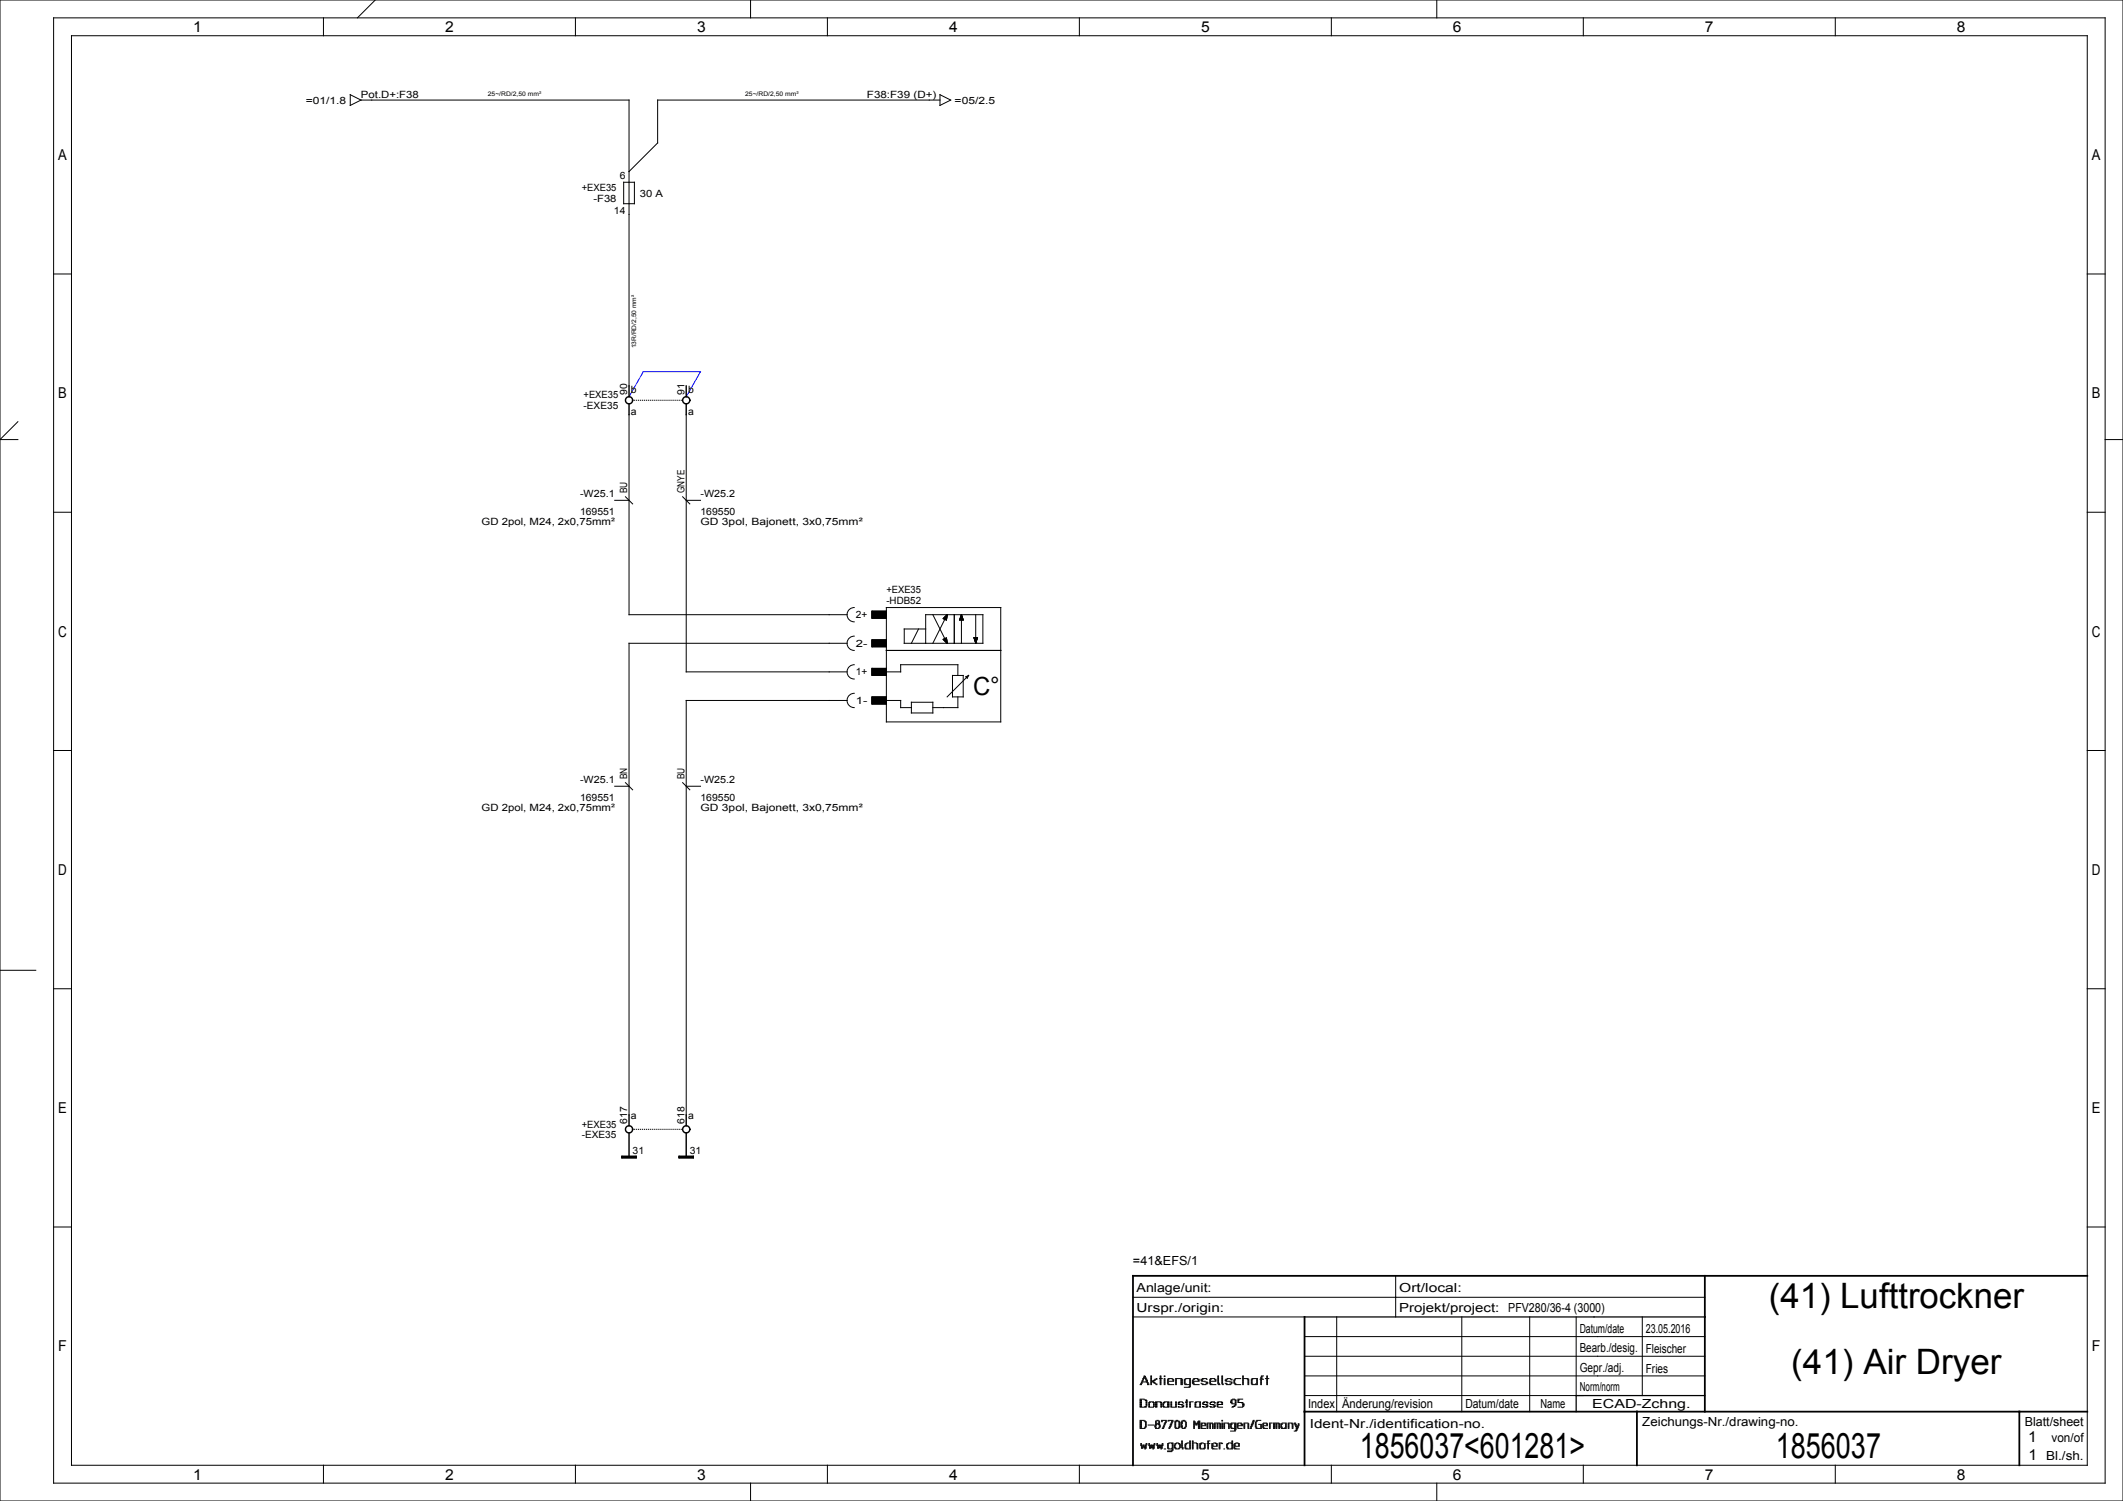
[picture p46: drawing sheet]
<svg xmlns="http://www.w3.org/2000/svg" width="594mm" height="420mm" viewBox="0 0 594 420" stroke-linecap="round" stroke-linejoin="round" font-family="sans-serif">
<defs><g id="words">
<g font-size="9.8">
<text x="494.9" y="365.9">(41) Lufttrockner</text>
<text x="501.2" y="384.4">(41) Air Dryer</text>
<text x="380.5" y="408">1856037&lt;601281&gt;</text>
<text x="496.9" y="408">1856037</text>
</g>
<text font-size="7" x="272.2" y="194.3">C°</text>
<g font-size="4.2">
<text x="54" y="9">1</text>
<text x="124.5" y="9">2</text>
<text x="195" y="9">3</text>
<text x="265.5" y="9">4</text>
<text x="336" y="9">5</text>
<text x="406.5" y="9">6</text>
<text x="477" y="9">7</text>
<text x="547.5" y="9">8</text>
<text x="16.3" y="44.8">A</text>
<text x="585.3" y="44.8">A</text>
<text x="16.3" y="111.5">B</text>
<text x="585.3" y="111.5">B</text>
<text x="16.3" y="178.2">C</text>
<text x="585.3" y="178.2">C</text>
<text x="16.3" y="244.8">D</text>
<text x="585.3" y="244.8">D</text>
<text x="16.3" y="311.5">E</text>
<text x="585.3" y="311.5">E</text>
<text x="16.3" y="378.2">F</text>
<text x="585.3" y="378.2">F</text>
<text x="567.5" y="403.5">1</text>
<text x="54" y="414">1</text>
<text x="124.5" y="414">2</text>
<text x="195" y="414">3</text>
<text x="265.5" y="414">4</text>
<text x="336" y="414">5</text>
<text x="406.5" y="414">6</text>
<text x="477" y="414">7</text>
<text x="547.5" y="414">8</text>
<text x="567.5" y="408.5">1</text>
</g>
<g font-size="3.5">
<text x="317" y="354">=41&amp;EFS/1</text>
<text x="318" y="361.5">Anlage/unit:</text>
<text x="391.5" y="361.5">Ort/local:</text>
<text x="318" y="367">Urspr./origin:</text>
<text x="391.5" y="367">Projekt/project:</text>
<text x="422" y="367">PFV280/36-4 (3000)</text>
<text x="442" y="372.9">Datum/date</text>
<text x="460.5" y="373">23.05.2016</text>
<text x="442" y="383.9">Gepr./adj.</text>
<text x="442" y="378.4">Bearb./desig.</text>
<text x="460.5" y="378.5">Fleischer</text>
<text x="442" y="389.3">Norm/norm</text>
<text x="460.5" y="384">Fries</text>
<text x="366" y="394">Index</text>
<text x="375.5" y="394">Änderung/revision</text>
<text x="410" y="394">Datum/date</text>
<text x="431" y="394">Name</text>
<text x="445.5" y="394">ECAD-Zchng.</text>
<text x="366.5" y="399.5">Ident-Nr./identification-no.</text>
<text x="459.5" y="399">Zeichungs-Nr./drawing-no.</text>
<text x="566.5" y="399">Blatt/sheet</text>
<text x="574" y="403.5">von/of</text>
<text x="572.5" y="408.5">Bl./sh.</text>
</g>
<g font-size="2.8">
<text x="85.6" y="29">=01/1.8</text>
<text x="101" y="27.4">Pot.D+:F38</text>
<text x="242.6" y="27.4">F38:F39 (D+)</text>
<text x="267.1" y="29">=05/2.5</text>
<text x="162.8" y="53.5">+EXE35</text>
<text x="173.4" y="50">6</text>
<text x="166" y="56.5">-F38</text>
<text x="179" y="55">30 A</text>
<text x="171.8" y="60">14</text>
<text x="163.3" y="111.5">+EXE35</text>
<text x="175.5" y="110.5" transform="rotate(-90 175.5 110.5)">90</text>
<text x="176.5" y="110">b</text>
<text x="191.5" y="110.5" transform="rotate(-90 191.5 110.5)">91</text>
<text x="192.5" y="110">b</text>
<text x="163.3" y="114.5">-EXE35</text>
<text x="176.5" y="116">a</text>
<text x="192.5" y="116">a</text>
<text x="162.3" y="139">-W25.1</text>
<text x="175.5" y="138" transform="rotate(-90 175.5 138)">BU</text>
<text x="191.5" y="138" transform="rotate(-90 191.5 138)">GNYE</text>
<text x="196" y="139">-W25.2</text>
<text x="134.7" y="147">GD 2pol, M24, 2x0,75mm²</text>
<text x="162.3" y="144">169551</text>
<text x="196" y="144">169550</text>
<text x="196" y="147">GD 3pol, Bajonett, 3x0,75mm²</text>
<text x="248" y="166">+EXE35</text>
<text x="239.5" y="173">2+</text>
<text x="248" y="169">-HDB52</text>
<text x="239.5" y="181">2-</text>
<text x="239.5" y="189">1+</text>
<text x="239.5" y="197">1-</text>
<text x="162.3" y="219">-W25.1</text>
<text x="175.5" y="218" transform="rotate(-90 175.5 218)">BN</text>
<text x="191.5" y="218" transform="rotate(-90 191.5 218)">BU</text>
<text x="196" y="219">-W25.2</text>
<text x="134.7" y="227">GD 2pol, M24, 2x0,75mm²</text>
<text x="162.3" y="224">169551</text>
<text x="196" y="227">GD 3pol, Bajonett, 3x0,75mm²</text>
<text x="196" y="224">169550</text>
<text x="162.8" y="315.5">+EXE35</text>
<text x="175.5" y="314.5" transform="rotate(-90 175.5 314.5)">617</text>
<text x="176.5" y="313">a</text>
<text x="191.5" y="314.5" transform="rotate(-90 191.5 314.5)">618</text>
<text x="192.5" y="313">a</text>
<text x="162.8" y="318.5">-EXE35</text>
<text x="177" y="323">31</text>
<text x="193" y="323">31</text>
</g>
<g font-size="1.7">
<text x="136.5" y="27">25~/RD/2,50 mm²</text>
<text x="208.5" y="27">25~/RD/2,50 mm²</text>
<text x="178" y="97.5" transform="rotate(-90 178 97.5)">13R/RD/2,50 mm²</text>
</g>
</g></defs>
<g fill="none" stroke="#000" stroke-width=".28">
<path d="M0 0h594v420h-594zM15 5h574v410h-574zM20 10h564v400h-564zM90.5 5v5M105 0l-5 5M161 5v5M210 0v5M231.5 5v5M302 5v5M372.5 5v5M402 0v5M443 5v5"/>
<path d="M513.5 5v5M98 26.5l3 1.5-3 1.5zM101 28h75v80M263 28h-79v12l-8 8M263 26.5l3 1.5-3 1.5zM174.5 51h3v6h-3zM15 76.7h5M584 76.7h5M5 118l-5 5h5M176 116v56h61M192 116v72h45M172 140h4"/>
<path d="M175 139l2 2M191 139l2 2M192 140h4M589 123h5M15 143.3h5M584 143.3h5M237 180h-61v132M239 178a2 2 0 0 0-2 2 2 2 0 0 0 2 2M239 170a2 2 0 0 0-2 2 2 2 0 0 0 2 2M244 180h4M244 172h4M244 179.1h4"/>
<path d="M244 179.2h4M244 179.3h4M244 179.4h4M244 179.5h4M244 179.6h4M244 179.7h4M244 179.8h4M244 179.9h4M244 171.1h4M244 171.2h4M244 171.3h4M244 171.4h4"/>
<path d="M244 171.5h4M244 171.6h4M244 171.7h4M244 171.8h4M244 171.9h4M244 172.1h4M244 172.2h4M244 172.3h4M244 172.4h4M244 172.5h4M244 172.6h4M244 172.7h4"/>
<path d="M244 172.8h4M244 172.9h4M248 171h-4v2h4M248 179h-4v2h4M248 170h32v32h-32zM257 176l-2 4M259 176h-6v4h22v-8h-16v8M261 172l4 8M263.9 178.9l.9-.4 .2 1.5M263.9 178.9l1.1 1.1M263.9 178.9h1M263.9 173.1h1"/>
<path d="M264 179h.9M264 173.1h.8M264 173h.9M264 178.8h.8M264.1 172.9h.8M264.1 179.1h.8M264.1 173.2h.7M264.2 179.2h.7M264.2 178.8h.6M264.2 172.8h.7M264.3 179.3h.6M264.3 172.7h.6"/>
<path d="M264.3 173.3h.5M264.4 178.7h.4M264.4 172.6h.5M264.4 179.4h.5M264.5 173.4h.3M264.5 179.5h.4M264.5 172.5h.4M264.5 178.6h.3M264.6 172.4h.3M264.6 179.6h.3M264.6 173.4h.2M264.6 172.4h.4"/>
<path d="M264.7 178.6h.1M264.7 179.7h.3M264.7 172.3h.3M264.8 172.2h.2M264.8 173.5h.1M264.8 179.8h.2M264.9 179.9h.1M264.9 172.1h.1M265 172l-1.1 1.1 .9 .4M265 172l-.2 1.5M265 172l-4 8M267 172v8"/>
<path d="M268.5 173.4h1M268.5 173.4h.9M268.6 173.3h.8M268.6 173.2h.8M268.6 173.1h.8M268.7 173h.6M268.7 172.9h.6M268.7 172.8h.6M268.8 172.7h.4M268.8 172.6h.4M268.8 172.5h.4M268.9 172.4h.2"/>
<path d="M268.9 172.3h.2M268.9 172.2h.2M269 172.1h.1M269 172l.5 1.5h-1zM269 172v8M272.5 178.4h1l-.5 1.5zM272.5 178.4h1M272.5 178.5h1M272.6 178.6h.8M272.6 178.7h.8M272.6 178.8h.8M272.6 178.8h.7"/>
<path d="M272.7 178.9h.6M272.7 179h.6M272.7 179.1h.6M272.8 179.2h.4M272.8 179.3h.4M272.8 179.4h.4M272.9 179.5h.2M272.9 179.6h.2M272.9 179.7h.2M273 179.8h.1M273 179.9h.1M273 172v8"/>
<path d="M237 196h-45v116M239 194a2 2 0 0 0-2 2 2 2 0 0 0 2 2M239 186a2 2 0 0 0-2 2 2 2 0 0 0 2 2M244 188h8v-2h16v3M244 196h8v2h3M244 195.1h4M244 195.2h4M244 195.3h4M244 195.4h4M244 195.5h4M244 195.6h4M244 195.7h4"/>
<path d="M244 195.8h4M244 195.9h4M244 196.1h4M244 196.2h4M244 196.3h4M244 196.4h4M244 196.5h4M244 196.6h4M244 196.7h4M244 196.8h4M244 196.9h4M244 180.1h4"/>
<path d="M244 180.2h4M244 180.3h4M244 180.4h4M244 180.5h4M244 180.6h4M244 180.7h4M244 180.8h4M244 180.9h4M244 181h4M244 187h4M244 187.1h4M244 187.2h4"/>
<path d="M244 187.3h4M244 187.4h4M244 187.5h4M244 187.6h4M244 187.7h4M244 187.8h4M244 187.9h4M244 188h4M244 188.1h4M244 188.2h4M244 188.3h4M244 188.4h4"/>
<path d="M244 188.5h4M244 188.6h4M244 188.7h4M244 188.8h4M244 188.9h4M248 195h-4v2h4M248 187h-4v2h4M248 182h32M255 196.5h6v3h-6zM266.5 189h3v6h-3zM268 195v3h-7M270.2 189.4l.8-.4-.4 .8z"/>
<path d="M271 189l-6 6M15 210h5M175 219l2 2M191 219l2 2M584 210h5M172 220h4M192 220h4M0 271.5h10M15 276.7h5M584 276.7h5M174 323.6h4M174 323.7h4"/>
<path d="M174 323.8h4M174 323.9h4M174 323.5h4v.5h-4zM190 323.6h4M190 323.7h4M190 323.8h4M190 323.9h4M190 323.5h4v.5h-4zM15 343.3h5M390.5 357v11.5M584 343.3h5M317 363h160"/>
<path d="M317 368.5h48M365 379.5h112M365 374h112M374 368.5v26.5M409 368.5v26.5M428 368.5v26.5M441 368.5v22M459.5 368.5v22M319 398h.4M319 387.4h.4M319 398.6h.4M319 399.5h.4"/>
<path d="M319 393h.4M319 399.1h.4M319 398.8h.4M319 398.9h.4M319 392.1h.4M319 392.6h.4M319 399.3h.4M319 397.6h.4M319 392.8h.4M319 398.4h.4M319 392.4h.4M319 399.7h1.3"/>
<path d="M319 393.6h.4M319 393.8h1.7M319 398.2h.4M319 393.2h.4M319 392.3h.4M319 391.9h.4M319 391.7h.4M319 397.8h.4M319 393.4h.4M319 397.4h1.1M319 391.5h1.1M319.2 387.1h.4"/>
<path d="M319.2 387.2h.2M319.4 386.9h.2M319.4 386.7h1.7M319.6 386.5h.2M319.6 386.3h.2M319.8 385.9h.1M319.8 385.7h.3M319.8 386.1h.1M319.9 385.6h.2M319.9 385.4h.6M320.1 397.6h.4M320.1 385h.2"/>
<path d="M320.1 385.2h.4M320.1 391.7h.6M320.3 399.5h.2M320.3 399.3h.4M320.3 385.6h.4M320.3 393.6h.4M320.3 397.8h.4M320.5 385.9h.4M320.5 398h.2M320.5 398.6h.2M320.5 399.1h.2M320.5 398.8h.2"/>
<path d="M320.5 398.9h.2M320.5 398.4h.2M320.5 385.7h.2M320.5 398.2h.2M320.5 391.9h.4M320.7 386.5h.4M320.7 393h.2M320.7 392.1h.2M320.7 392.6h.2M320.7 392.8h.2M320.7 392.4h.2M320.7 393.2h.2"/>
<path d="M320.7 386.1h.2M320.7 386.3h.4M320.7 392.3h.2M320.7 393.4h.2M320.9 386.9h.4M321.1 387.4h.3M321.1 387.1h.2M321.1 387.2h.3M321.3 398.8h1.5M321.4 393h.2M321.4 392.6h.2M321.4 392.8h.2"/>
<path d="M321.4 392.4h.4M321.4 393.6h.2M321.4 393.8h1.4M321.4 393.2h.2M321.4 393.4h.2M321.6 392.3h1.2M322 385.9h.2M322 387.4h.2M322 386.5h.2M322 387.1h.2M322 386.9h.2M322 386.7h.4"/>
<path d="M322 385h.2M322 385.6h.2M322 385.7h.2M322 387.2h.2M322 386.1h.2M322 385.2h.2M322 386.3h.2M322 385.4h.2M322.4 386.5h.4M322.6 386.7h.3M322.6 392.4h.3M322.6 386.3h.5"/>
<path d="M322.8 393h.1M322.8 392.6h.1M322.8 386.9h.3M322.8 392.8h.1M322.8 393.6h.1M322.8 393.2h.1M322.8 393.4h.1M322.9 387.1h.4M322.9 386.1h.4M323.1 385.9h.6M323.1 399.1h.2M323.1 398.8h.4"/>
<path d="M323.1 398.9h.4M323.1 399.3h.4M323.3 398h.2M323.3 398.6h.4M323.3 399.5h.2M323.3 393h.4M323.3 392.6h.4M323.3 397.6h.4M323.3 392.8h.4M323.3 398.4h1.1M323.3 392.4h.4M323.3 399.7h1"/>
<path d="M323.3 393.6h.4M323.3 393.8h.4M323.3 387.2h.4M323.3 398.2h.2M323.3 393.2h.4M323.3 392.3h1.5M323.3 397.8h.2M323.3 393.4h.4M323.5 387.4h.2M323.5 385.7h.2M323.7 397.4h.4M324.1 398.6h.3"/>
<path d="M324.1 397.6h.3M324.1 398.2h.3M324.3 398h.1M324.3 399.5h.1M324.3 398.8h.3M324.3 399.3h.3M324.3 397.8h.1M324.4 399.1h.2M324.4 398.9h.2M324.4 385.7h.8M324.6 385.9h.2M324.6 387.4h.2"/>
<path d="M324.6 386.5h.2M324.6 387.1h.2M324.6 386.9h.2M324.6 386.7h.2M324.6 385h.2M324.6 392.4h.4M324.6 385.6h.2M324.6 387.2h.2M324.6 386.1h.2M324.6 385.2h.2M324.6 386.3h.2M324.6 385.4h.2"/>
<path d="M324.8 393h.2M324.8 392.6h.2M324.8 392.8h.2M324.8 393.6h.2M324.8 393.8h.2M324.8 393.2h.2M324.8 393.4h.2M325 397.6h.2M325 397.8h.2M325 397.4h1.3M325.2 399.7h.4M325.4 399.5h.2"/>
<path d="M325.4 393h.2M325.4 392.6h.4M325.4 399.3h.4M325.4 392.8h.2M325.4 393.6h.4M325.4 393.2h.2M325.4 393.4h.2M325.6 399.1h.2M325.6 398.9h.2M325.6 392.4h.3M325.6 393.8h1.5M325.8 385.9h.1"/>
<path d="M325.8 387.4h.1M325.8 386.5h.1M325.8 398.6h.1M325.8 398.8h.1M325.8 387.1h.1M325.8 386.9h.1M325.8 386.7h.1M325.8 398.4h.3M325.8 385h.1M325.8 385.7h.1M325.8 387.2h.1M325.8 386.1h.1"/>
<path d="M325.8 385.2h.1M325.8 386.3h.1M325.8 392.3h1.3M325.9 398h.4M325.9 398.2h.2M326.1 397.6h.4M326.1 397.8h.2M326.7 385.9h.4M326.7 386.5h1.7M326.7 393h.4M326.7 387.1h.2M326.7 392.6h.4"/>
<path d="M326.7 386.9h.2M326.7 386.7h.2M326.7 392.8h.4M326.7 392.4h.4M326.7 393.6h.4M326.7 387.2h.4M326.7 393.2h.4M326.7 386.1h.2M326.7 386.3h.2M326.7 393.4h.4M326.9 387.4h1.5M326.9 397.6h.2"/>
<path d="M326.9 385.7h1.1M326.9 397.4h1.3M327.1 399.5h.3M327.1 399.7h.2M327.3 399.1h.3M327.3 399.3h.1M327.4 398.6h.4M327.4 398.8h.4M327.4 398.9h.2M327.6 393h.2M327.6 392.6h.2M327.6 392.8h.2"/>
<path d="M327.6 398.4h.2M327.6 392.4h.2M327.6 393.6h.2M327.6 393.8h1.5M327.6 398.2h.4M327.6 393.2h.2M327.6 392.3h.2M327.6 393.4h.2M327.8 398h.2M327.8 397.6h.4M327.8 397.8h.4M328 385.9h.4"/>
<path d="M328.2 386.1h.2M328.2 386.3h.2M328.8 398h.1M328.8 398.6h.1M328.8 399.5h.3M328.8 399.1h.1M328.8 398.8h.1M328.8 398.9h.1M328.8 399.3h.1M328.8 397.6h.5M328.8 398.4h.1M328.8 398.2h.1"/>
<path d="M328.8 397.8h.3M328.9 385.9h.2M328.9 387.4h.2M328.9 386.5h.2M328.9 393h.2M328.9 387.1h.2M328.9 392.6h.2M328.9 386.9h.2M328.9 386.7h.2M328.9 392.8h.2M328.9 392.4h.2M328.9 399.7h.8"/>
<path d="M328.9 393.6h.2M328.9 385.7h1.7M328.9 387.2h.2M328.9 393.2h.2M328.9 386.1h.2M328.9 386.3h.2M328.9 392.3h.2M328.9 393.4h.2M329.1 397.4h.4M329.5 397.6h.4M329.7 399.5h.4M329.7 393h1.1"/>
<path d="M329.7 392.6h.2M329.7 399.3h.4M329.7 392.8h.2M329.7 392.4h.4M329.7 393.6h.2M329.7 393.8h1.3M329.7 397.8h.4M329.9 398h.2M329.9 398.6h.2M329.9 399.1h.2M329.9 398.8h.2M329.9 398.9h.2"/>
<path d="M329.9 398.4h.2M329.9 398.2h.2M329.9 392.3h.9M330.4 385.9h.4M330.4 398h.4M330.4 387.4h.4M330.4 386.5h.4M330.4 398.6h.2M330.4 399.1h.4M330.4 398.8h.2M330.4 398.9h.4M330.4 387.1h.4"/>
<path d="M330.4 386.9h.4M330.4 399.3h.4M330.4 386.7h.4M330.4 398.4h.4M330.4 387.2h.4M330.4 398.2h.4M330.4 386.1h.4M330.4 386.3h.4M330.6 399.5h.2M330.6 397.6h.6M330.6 393.2h.6M330.6 397.8h.2"/>
<path d="M330.8 392.4h.2M330.8 399.7h.8M330.8 393.6h.4M331 392.6h.2M331 393.4h.2M331 397.4h.4M331.4 385.9h.4M331.4 386.5h.2M331.4 399.5h.4M331.4 387.1h.2M331.4 386.9h.2M331.4 386.7h.2"/>
<path d="M331.4 397.6h.4M331.4 388.2h1.5M331.4 387.2h.5M331.4 386.1h.2M331.4 386.3h.2M331.6 387.4h1.5M331.6 399.3h.2M331.6 397.8h.2M331.8 398h.1M331.8 398.6h.1M331.8 399.1h.1M331.8 398.8h.1"/>
<path d="M331.8 398.9h.1M331.8 398.4h.1M331.8 392.4h.3M331.8 385.7h1.3M331.8 398.2h.1M331.8 392.3h.5M331.9 393h.2M331.9 392.1h.2M331.9 392.6h.2M331.9 392.8h.2M331.9 393.6h.2M331.9 393.8h.2"/>
<path d="M331.9 393.2h.2M331.9 391.9h.2M331.9 391.7h.2M331.9 393.4h.2M332.7 388h.4M332.9 385.9h.2M332.9 386.5h.2M332.9 393h.2M332.9 387.1h.2M332.9 392.6h.2M332.9 386.9h.2M332.9 386.7h.2"/>
<path d="M332.9 392.8h.2M332.9 392.4h.2M332.9 393.6h.2M332.9 393.8h.2M332.9 387.2h.2M332.9 393.2h.2M332.9 386.1h.2M332.9 386.3h.2M332.9 392.3h.9M332.9 393.4h.2M332.9 387.6h.2M332.9 387.8h.2"/>
<path d="M333.6 386.5h1.9M333.6 387.1h.4M333.6 386.9h.4M333.6 386.7h.4M333.6 386.3h.2M333.8 385.9h.4M333.8 387.2h.4M333.8 386.1h.2M334 398h.4M334 387.4h1.5M334 398.6h.2M334 399.5h.2"/>
<path d="M334 399.1h.2M334 398.8h.2M334 398.9h.2M334 399.3h.2M334 397.6h.2M334 398.4h.2M334 399.7h.2M334 385.7h1.1M334 398.2h.2M334 397.8h.4M334.4 393h.2M334.4 392.6h.2"/>
<path d="M334.4 392.8h.2M334.4 398.4h.4M334.4 392.4h.4M334.4 393.6h.2M334.4 393.8h1.5M334.4 398.2h.2M334.4 393.2h.2M334.4 393.4h.2M334.6 398.6h.3M334.6 398.8h.3M334.6 392.3h1.3M334.9 398.4h.2"/>
<path d="M334.9 398.2h.2M335.1 385.9h.4M335.1 398h.6M335.1 386.1h.4M335.1 397.8h.6M335.3 398.6h.4M335.3 399.5h.4M335.3 399.1h.4M335.3 398.8h.4M335.3 398.9h.4M335.3 399.3h.4M335.3 397.6h.4"/>
<path d="M335.3 398.4h.4M335.3 399.7h.4M335.3 398.2h.4M335.3 386.3h.2M335.7 393h.2M335.7 392.6h.2M335.7 392.8h.2M335.7 392.4h.2M335.7 393.6h.2M335.7 393.2h.2M335.7 393.4h.2M336.1 385.9h.5"/>
<path d="M336.1 398.6h.2M336.1 399.5h.2M336.1 399.1h.2M336.1 398.8h.2M336.1 398.9h1.3M336.1 387.1h.2M336.1 399.3h.2M336.1 398.4h.3M336.1 399.7h1.3M336.1 398.2h1.1M336.1 386.1h.3M336.1 386.3h.3"/>
<path d="M336.3 386.5h.9M336.3 387.2h.3M336.4 387.4h1M336.4 392.6h.2M336.4 392.8h.4M336.4 393.6h.4M336.4 385.7h1.2M336.6 393h1.1M336.6 392.4h.4M336.6 393.8h1.1M336.8 392.3h.9M337 398.4h.4"/>
<path d="M337.2 398.6h.2M337.2 398.8h.2M337.2 386.7h.5M337.4 387.2h.3M337.4 393.2h.5M337.6 385.9h.1M337.6 387.1h.3M337.6 386.9h.3M337.6 392.4h.3M337.6 393.6h.3M337.7 398.6h.2M337.7 399.5h.2"/>
<path d="M337.7 399.1h.2M337.7 398.8h.2M337.7 398.9h.2M337.7 392.6h.2M337.7 399.3h.2M337.7 398.4h.2M337.7 399.7h.2M337.7 398.2h1.6M337.7 393.4h.2M338.5 385.9h.4M338.5 386.5h1.7M338.5 398.6h.2"/>
<path d="M338.5 399.5h.2M338.5 399.1h.2M338.5 398.8h.2M338.5 398.9h.2M338.5 387.1h.2M338.5 392.6h.2M338.5 386.9h.2M338.5 399.3h.2M338.5 386.7h.2M338.5 392.8h.2M338.5 398.4h.2M338.5 399.7h.2"/>
<path d="M338.5 393.6h.4M338.5 387.2h.6M338.5 386.1h.2M338.5 386.3h.2M338.7 387.4h1.5M338.7 393h.9M338.7 392.4h.4M338.7 385.7h1.1M338.7 393.8h1.1M338.9 392.3h.9M339.1 398.4h.3M339.3 398.6h.1"/>
<path d="M339.3 399.5h.1M339.3 399.1h.1M339.3 398.8h.1M339.3 398.9h.1M339.3 399.3h.1M339.3 399.7h.1M339.4 393.2h.6M339.6 392.4h.4M339.6 393.6h.4M339.8 385.9h.4M339.8 398.6h.2M339.8 399.5h.2"/>
<path d="M339.8 399.1h.2M339.8 398.8h.2M339.8 398.9h.2M339.8 392.6h.2M339.8 399.3h.2M339.8 398.4h.2M339.8 399.7h.2M339.8 398.2h1.5M339.8 393.4h.2M340 386.1h.2M340 386.3h.2M340.6 398.6h.1"/>
<path d="M340.6 399.5h.1M340.6 393h1.5M340.6 399.1h.1M340.6 398.8h.1M340.6 398.9h.1M340.6 392.6h.1M340.6 399.3h.1M340.6 392.8h.1M340.6 398.4h.1M340.6 392.4h.3M340.6 399.7h.1M340.6 393.6h.1"/>
<path d="M340.6 393.2h.1M340.6 393.4h.1M340.7 385.9h.2M340.7 386.5h.2M340.7 387.1h.4M340.7 386.9h.2M340.7 386.7h.2M340.7 385h.2M340.7 385.6h.2M340.7 385.7h.2M340.7 393.8h1.4M340.7 387.2h.4"/>
<path d="M340.7 386.1h.2M340.7 385.2h.2M340.7 386.3h.2M340.7 392.3h1.2M340.7 385.4h.2M340.9 387.4h.4M341.1 398.4h.4M341.3 398.6h.2M341.3 399.5h.2M341.3 399.1h.2M341.3 398.8h.2M341.3 398.9h.2"/>
<path d="M341.3 399.3h.2M341.3 399.7h.2M341.7 392.4h.4M341.9 385.9h.2M341.9 386.5h.2M341.9 398.6h.2M341.9 399.5h.2M341.9 399.1h.2M341.9 398.8h.2M341.9 398.9h.2M341.9 387.1h.2M341.9 392.6h.2"/>
<path d="M341.9 386.9h.2M341.9 399.3h.2M341.9 386.7h.2M341.9 397.6h.2M341.9 392.8h.2M341.9 398.4h.2M341.9 385h.2M341.9 399.7h.2M341.9 385.6h.2M341.9 385.7h.2M341.9 387.2h.3M341.9 398.2h.2"/>
<path d="M341.9 386.1h.2M341.9 385.2h.2M341.9 386.3h.2M341.9 385.4h.2M341.9 397.4h.2M342.1 387.4h.1M342.4 398.6h.2M342.4 399.5h.2M342.4 399.1h.2M342.4 398.8h.2M342.4 398.9h.2M342.4 399.3h.2"/>
<path d="M342.4 398.4h.2M342.4 399.7h.2M342.4 398.2h1.3M342.8 387.1h.4M342.8 386.1h.4M342.8 386.3h.4M343 385.9h.4M343 386.5h1.1M343 387.2h.4M343.2 387.4h1.1M343.4 385.7h.9M343.6 398.4h.3"/>
<path d="M343.7 398.6h.2M343.7 399.5h.2M343.7 399.1h.2M343.7 398.8h.2M343.7 398.9h.2M343.7 399.3h.2M343.7 399.7h.2M344.1 386.7h.6M344.1 387.2h.4M344.3 385.9h.4M344.3 398.6h.4M344.3 399.5h.4"/>
<path d="M344.3 399.1h.2M344.3 398.8h.2M344.3 398.9h.2M344.3 392.1h.4M344.3 399.3h.2M344.3 398.4h.4M344.3 392.4h.4M344.3 392.3h.4M344.5 387.1h.2M344.5 392.6h.4M344.5 386.9h.2M344.5 399.7h1.3"/>
<path d="M344.5 398.2h1.3M344.5 386.1h.2M344.5 391.9h.2M344.5 391.7h.4M344.7 392.8h1.1M344.7 393.8h.4M344.9 393.6h.5M344.9 391.5h.5M345.2 386.5h.2M345.2 387.1h.4M345.2 386.9h.2M345.2 386.7h.2"/>
<path d="M345.2 386.1h.4M345.2 386.3h.2M345.2 391.7h.6M345.2 393.4h.4M345.4 385.9h.2M345.4 398.6h.4M345.4 399.5h.4M345.4 399.1h.4M345.4 398.8h.4M345.4 398.9h.4M345.4 399.3h.4M345.4 399.9h.4"/>
<path d="M345.4 398.4h.4M345.4 387.2h.4M345.4 393.2h.4M345.6 387.4h1.5M345.6 393h.2M345.6 392.1h.2M345.6 392.6h.2M345.6 392.4h.2M345.6 385.7h1.5M345.6 392.3h.2M345.6 391.9h.2M346.2 398.6h.2"/>
<path d="M346.2 399.5h.2M346.2 399.1h.2M346.2 398.8h.2M346.2 398.9h1.5M346.2 399.3h.2M346.2 398.4h.4M346.4 392.1h.2M346.4 392.4h1.3M346.4 399.7h1.1M346.4 393.8h1.3M346.4 398.2h.9M346.4 392.3h.2"/>
<path d="M346.4 391.9h.2M346.4 391.7h.3M346.4 391.5h1.3M347.1 398.4h.4M347.3 398.6h.4M347.3 398.8h.4M347.5 392.6h.4M347.7 385.9h.2M347.7 387.4h.2M347.7 386.5h.2M347.7 393h.4M347.7 387.1h.2"/>
<path d="M347.7 386.9h.2M347.7 386.7h.2M347.7 392.8h.4M347.7 385h.2M347.7 385.6h.2M347.7 393.6h.2M347.7 385.7h1.5M347.7 387.2h.2M347.7 393.2h.4M347.7 386.1h.2M347.7 385.2h.2M347.7 386.3h.2"/>
<path d="M347.7 385.4h.2M347.7 393.4h.4M348.1 398.6h.1M348.1 399.5h.1M348.1 399.1h.1M348.1 398.8h.1M348.1 398.9h.1M348.1 399.3h.1M348.1 398.4h.1M348.1 399.7h.1M348.1 398.2h1.1M349 385.9h.4"/>
<path d="M349.2 387.4h.2M349.2 386.5h.2M349.2 398.6h.2M349.2 399.5h.2M349.2 399.1h.2M349.2 398.8h.2M349.2 398.9h.2M349.2 387.1h.2M349.2 386.9h.2M349.2 399.3h.2M349.2 386.7h.2M349.2 398.4h.2"/>
<path d="M349.2 399.7h.2M349.2 387.2h.2M349.2 386.1h.2M349.2 386.3h.2M349.7 399.7h.4M349.9 399.5h.2M349.9 399.1h.4M349.9 399.3h.2M350.1 385.9h.4M350.1 386.5h.2M350.1 398.6h.4M350.1 398.8h.4"/>
<path d="M350.1 398.9h.2M350.1 387.1h.2M350.1 386.9h.2M350.1 386.7h.2M350.1 387.2h.4M350.1 386.1h.2M350.1 386.3h.2M350.3 387.4h1.1M350.3 398.4h.4M350.3 385.7h1.5M350.3 398.2h.4M350.5 398h.2"/>
<path d="M350.5 397.6h.4M350.5 397.8h.4M350.7 397.4h.2M351.2 398h.2M351.2 398.6h.2M351.2 399.1h.2M351.2 398.8h.2M351.2 398.9h.2M351.2 399.3h.4M351.2 398.4h.2M351.2 387.2h.6M351.2 398.2h.2"/>
<path d="M351.4 399.5h.2M351.4 397.6h.4M351.4 399.7h1.5M351.4 397.8h.2M351.6 385.9h.2M351.6 387.4h.2M351.6 386.5h.2M351.6 387.1h.2M351.6 386.9h.2M351.6 386.7h.2M351.6 386.1h.2M351.6 386.3h.2"/>
<path d="M351.6 397.4h1.1M352.2 398.6h.7M352.6 385.9h.9M352.7 387.4h.2M352.7 386.5h.2M352.7 399.5h.2M352.7 399.1h.2M352.7 398.8h.2M352.7 398.9h.2M352.7 387.1h.2M352.7 386.9h.2M352.7 399.3h.2"/>
<path d="M352.7 386.7h.2M352.7 385.6h.2M352.7 385.7h.4M352.7 387.2h.2M352.7 386.1h.2M352.7 386.3h.2M352.7 385.4h.4M352.9 385h.6M352.9 385.2h.2M353.3 398.6h.2M353.3 399.5h.4M353.3 399.1h.2"/>
<path d="M353.3 398.8h.2M353.3 398.9h1.3M353.3 399.3h.2M353.3 398.4h.4M353.5 399.7h1.1M353.5 398.2h.9M354.1 385.7h.9M354.2 398.4h.4M354.4 385.9h.2M354.4 387.4h.2M354.4 386.5h.2M354.4 398.6h.2"/>
<path d="M354.4 398.8h.2M354.4 387.1h.2M354.4 386.9h.2M354.4 386.7h.2M354.4 385h.2M354.4 385.6h.2M354.4 387.2h.2M354.4 386.1h.2M354.4 385.2h.2M354.4 386.3h.2M354.4 385.4h.2M355.2 398.6h.2"/>
<path d="M355.2 399.5h.2M355.2 399.1h.2M355.2 398.8h.2M355.2 398.9h.2M355.2 399.3h.2M355.2 398.4h.2M355.2 399.7h.2M355.2 398.2h.7M356.3 398.6h.4M356.3 399.5h.4M356.3 399.1h.4M356.3 398.8h.4"/>
<path d="M356.3 398.9h.4M356.3 399.3h.4M356.3 398.4h.4M356.3 399.7h.4M356.3 398.2h1.5M357.1 398.6h.1M357.1 399.5h.1M357.1 399.1h.1M357.1 398.8h.1M357.1 398.9h.1M357.1 399.3h.1M357.1 398.4h.1"/>
<path d="M357.1 399.7h.1M357.6 398.4h.4M357.8 398.6h.2M357.8 399.5h.2M357.8 399.1h.2M357.8 398.8h.2M357.8 398.9h.2M357.8 399.3h.2M357.8 399.7h.2M358.4 398.6h.3M358.4 399.5h.3M358.4 399.1h.2"/>
<path d="M358.4 398.8h.2M358.4 398.9h.2M358.4 399.3h.3M358.4 398.4h.3M358.6 399.7h1.3M358.7 398.2h1.2M359.5 399.5h.4M359.7 398.6h.2M359.7 399.1h.2M359.7 398.8h.2M359.7 398.9h.2M359.7 399.3h.2"/>
<path d="M359.7 398.4h.2M360.4 398.6h.2M360.4 399.5h.2M360.4 399.1h.2M360.4 398.8h.2M360.4 398.9h.2M360.4 399.3h.2M360.4 398.4h.2M360.4 399.7h.2M360.4 398.2h1.2M361.4 398.4h.3M361.6 398.6h.1"/>
<path d="M361.6 399.5h.1M361.6 399.1h.1M361.6 398.8h.1M361.6 398.9h.1M361.6 399.3h.1M361.6 399.7h.1M362.1 398.4h.4M362.1 398.2h.4M362.3 398.6h.4M362.3 398.8h.4M362.5 399.1h.4M362.5 398.9h.2"/>
<path d="M362.7 399.5h.6M362.7 399.3h.6M362.7 399.9h.4M362.7 399.7h.4M363.1 399.1h.2M363.1 398.9h.3M363.3 398.6h.1M363.3 398.8h.1M363.3 398.4h.1M365 385h112M365 390.5h78M90.5 410v5"/>
<path d="M161 410v5M210 415v5M231.5 410v5M302 410v5M319.2 403.9h.2M319.2 404.3h.2M319.2 404.1h.2M319.2 404.5h.2M319.4 404.9h.5M319.4 405.2h.4M319.4 404.7h.2M319.4 405.1h.4"/>
<path d="M319.8 404.7h.5M319.8 404.3h.3M319.8 404.5h.3M320.1 404.9h.6M320.1 405.1h.6M320.3 405.4h.2M320.3 405.2h.4M320.5 404.7h.2M320.5 404.3h.4M320.5 404.5h.2M320.7 403.9h.2M320.7 404.1h.2"/>
<path d="M321.4 403.9h.2M321.4 404.3h.4M321.4 404.1h.2M321.4 404.5h.4M321.6 404.9h.6M321.6 405.2h.4M321.6 404.7h.2M321.6 405.1h.6M322 404.7h.6M322 404.5h.6M322.2 404.3h.2M322.4 404.9h.5"/>
<path d="M322.4 405.1h.5M322.6 405.4h.2M322.6 405.2h.3M322.8 404.7h.1M322.8 404.3h.3M322.8 404.5h.1M322.9 403.9h.2M322.9 404.1h.2M323.7 403.9h.2M323.7 404.3h.4M323.7 404.1h.2M323.7 404.5h.4"/>
<path d="M323.9 404.9h.5M323.9 405.2h.4M323.9 404.7h.2M323.9 405.1h.5M324.3 404.7h.5M324.3 404.5h.5M324.4 404.3h.2M324.6 404.9h.6M324.6 405.1h.6M324.8 405.4h.2M324.8 405.2h.4M325 404.7h.2"/>
<path d="M325 404.3h.4M325 404.5h.4M325.2 403.9h.2M325.2 404.1h.2M325.8 405.4h.3M326.7 404.9h.2M326.7 405.2h.4M326.7 404.7h.2M326.7 403.9h.4M326.7 404.3h.2M326.7 404.1h.2M326.7 404.5h.2"/>
<path d="M326.7 405.1h.2M326.7 406.2h1.1M326.7 406h1.3M326.9 405.4h1.3M327.1 403.7h1.1M327.8 405.2h.4M327.8 403.9h.4M327.8 405.8h.4M328 404.9h.2M328 404.7h.2M328 404.3h.2M328 404.1h.2"/>
<path d="M328 404.5h.2M328 405.1h.2M328 405.6h.2M328.6 404.9h.2M328.6 404.7h.2M328.6 404.3h.3M328.6 404.5h.2M328.6 405.1h.3M328.8 405.2h.3M328.8 403.9h.3M328.8 404.1h.1M328.9 405.4h1"/>
<path d="M329.1 403.7h.6M329.7 405.2h.4M329.7 403.9h.4M329.9 404.1h.4M330.1 404.9h.2M330.1 404.7h.2M330.1 404.3h.2M330.1 404.5h.2M330.1 405.1h.2M330.6 404.9h.2M330.6 403.2h.2M330.6 404.7h.2"/>
<path d="M330.6 403.9h.2M330.6 404.3h.2M330.6 404.1h.2M330.6 403.4h.2M330.6 404.5h.2M330.6 405.1h.4M330.6 403.7h.2M330.6 403.6h.2M330.8 405.4h.2M330.8 405.2h.2M331.6 404.9h.2M331.6 405.2h.5"/>
<path d="M331.6 404.7h.2M331.6 404.3h.2M331.6 404.1h.3M331.6 404.5h.2M331.6 405.1h.2M331.8 405.4h1.3M331.8 403.9h.3M332.1 403.7h1M332.9 404.9h.2M332.9 403.2h.2M332.9 405.2h.2M332.9 404.7h.2"/>
<path d="M332.9 403.9h.2M332.9 404.3h.2M332.9 404.1h.2M332.9 403.4h.2M332.9 404.5h.2M332.9 405.1h.2M332.9 403.6h.2M333.6 405.4h.2M333.6 404.9h.2M333.6 403.2h.2M333.6 405.2h.2M333.6 404.7h.2"/>
<path d="M333.6 403.9h.2M333.6 404.3h.2M333.6 404.1h.2M333.6 403.4h.2M333.6 404.5h.2M333.6 405.1h.2M333.6 403.7h1.2M333.6 403.6h.2M334.8 403.9h.3M334.9 405.4h.2M334.9 404.9h.2M334.9 405.2h.2"/>
<path d="M334.9 404.7h.2M334.9 404.3h.2M334.9 404.1h.2M334.9 404.5h.2M334.9 405.1h.2M335.7 404.9h.2M335.7 405.2h.4M335.7 404.7h.2M335.7 403.9h.6M335.7 404.3h.2M335.7 404.1h.4M335.7 404.5h.2"/>
<path d="M335.7 405.1h.2M335.9 405.4h1.1M336.1 403.7h.5M336.6 405.2h.6M336.8 403.9h.4M337 404.9h.2M337 404.7h.2M337 404.3h.2M337 404.1h.2M337 404.5h.2M337 405.1h.2M337.7 403.9h.8"/>
<path d="M337.9 405.4h.2M337.9 404.9h.2M337.9 403.2h.6M337.9 405.2h.2M337.9 404.7h.2M337.9 404.3h.2M337.9 404.1h.2M337.9 403.4h.2M337.9 404.5h.2M337.9 405.1h.2M337.9 403.7h.2M337.9 403.6h.2"/>
<path d="M339.1 404.9h.2M339.1 405.2h.5M339.1 404.7h1.5M339.1 403.9h.3M339.1 404.3h.2M339.1 404.1h.3M339.1 404.5h.3M339.1 405.1h.2M339.3 405.4h1.3M339.6 403.7h.6M340 403.9h.6M340.4 404.3h.2"/>
<path d="M340.4 404.1h.2M340.4 404.5h.2M341.1 405.4h.2M341.1 404.9h.2M341.1 405.2h.2M341.1 404.7h.2M341.1 403.9h.2M341.1 404.3h.2M341.1 404.1h.2M341.1 404.5h.2M341.1 405.1h.2M341.1 403.7h.8"/>
<path d="M341.7 403.9h.4M342.4 405.4h.2M343.2 404.9h.2M343.2 404.7h.2M343.2 404.3h.2M343.2 404.1h.4M343.2 404.5h.2M343.2 405.1h.4M343.4 405.4h1.5M343.4 405.2h.3M343.4 403.9h.3M343.7 403.7h1.2"/>
<path d="M344.3 400.4h1.3M344.5 405.2h.4M344.5 403.9h.4M344.7 404.9h.2M344.7 403.2h.2M344.7 404.7h.2M344.7 404.3h.2M344.7 404.1h.2M344.7 403.4h.2M344.7 404.5h.2M344.7 405.1h.2M344.7 403.6h.2"/>
<path d="M345.2 404.9h.2M345.2 405.2h.6M345.2 404.7h1.5M345.2 404.3h.2M345.2 404.1h.4M345.2 404.5h.4M345.2 405.1h.2M345.4 405.4h1.3M345.4 403.9h.4M345.4 400.3h.2M345.4 400.1h.4M345.8 403.7h.6"/>
<path d="M346.4 403.9h.3M346.6 404.3h.1M346.6 404.1h.1M346.6 404.5h.1M362.1 400.4h.6M362.5 400.3h.4M362.7 400.1h.2M372.5 410v5M402 415v5M443 410v5M513.5 410v5"/>
</g>
<path d="M176 111l4-7h16l-4 7" fill="none" stroke="#00f" stroke-width=".28"/>
<path d="M177 112h14M177 316h14" fill="none" stroke="#000" stroke-width=".28" stroke-dasharray="0 .5"/>
<g fill="none" stroke="#000" stroke-width=".4">
<path d="M176 108v3M176 113v3M192 108v3M192 113v3M176 312v3M176 317v6.5M192 312v3M192 317v6.5"/>
<circle cx="176" cy="112" r="1"/>
<circle cx="192" cy="112" r="1"/>
<circle cx="176" cy="316" r="1"/>
<circle cx="192" cy="316" r="1"/>
</g>
<path d="M477 357v38M584 357h-267v53M365 368.5v41.5M365 395h219M458 395v15M565 395v15" fill="none" stroke="#000" stroke-width=".5"/>
<path d="M365 368.5h112M477 390.5h-36v4.5" fill="none" stroke="#000" stroke-width=".35"/>
<use href="#words"/>
</svg>
